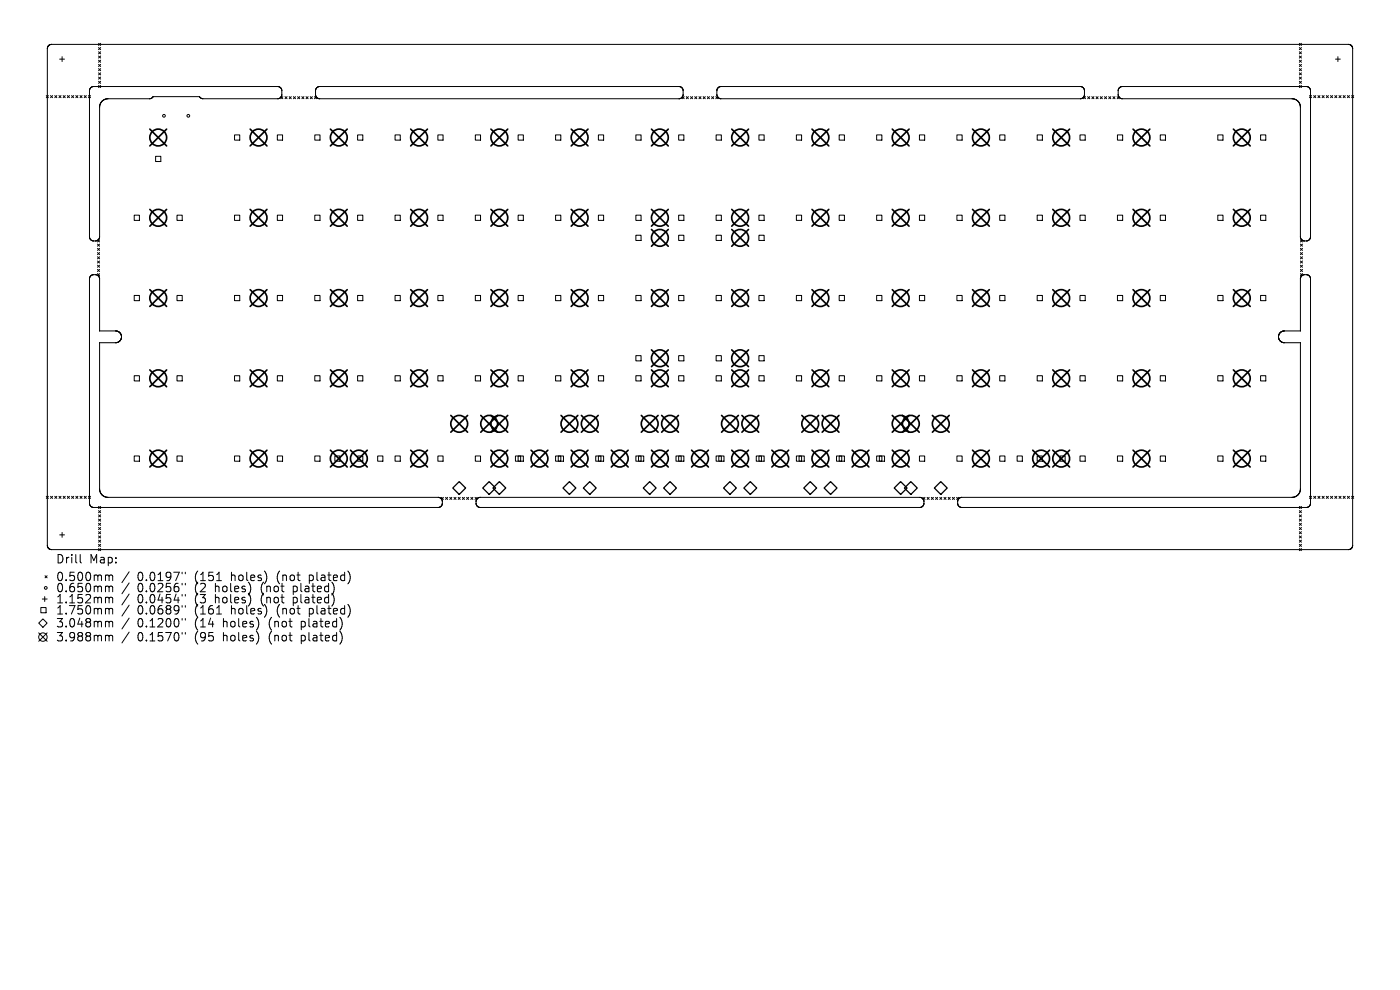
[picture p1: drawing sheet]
<svg xmlns="http://www.w3.org/2000/svg" width="297mm" height="210mm" viewBox="0 0 297 210" stroke-linecap="round" stroke-linejoin="round" font-family="sans-serif">
<defs><g id="words">
<g font-size="2.5">
<text x="11.8" y="119.8">Drill</text>
<text x="18.9" y="119.8">Map:</text>
<text x="11.8" y="123.5">0.500mm</text>
<text x="11.8" y="125.9">0.650mm</text>
<text x="29.2" y="123.5">0.0197&quot;</text>
<text x="29.2" y="125.9">0.0256&quot;</text>
<text x="41.4" y="123.5">(151</text>
<text x="41.4" y="125.9">(2</text>
<text x="45.9" y="125.9">holes)</text>
<text x="49.3" y="123.5">holes)</text>
<text x="55.8" y="125.9">(not</text>
<text x="59.2" y="123.5">(not</text>
<text x="62.7" y="125.9">plated)</text>
<text x="66.2" y="123.5">plated)</text>
<text x="11.8" y="128.2">1.152mm</text>
<text x="11.8" y="130.6">1.750mm</text>
<text x="29.2" y="128.2">0.0454&quot;</text>
<text x="29.2" y="130.6">0.0689&quot;</text>
<text x="41.4" y="128.2">(3</text>
<text x="41.4" y="130.6">(161</text>
<text x="45.9" y="128.2">holes)</text>
<text x="49.3" y="130.6">holes)</text>
<text x="55.8" y="128.2">(not</text>
<text x="59.2" y="130.6">(not</text>
<text x="62.7" y="128.2">plated)</text>
<text x="66.2" y="130.6">plated)</text>
<text x="11.8" y="133.3">3.048mm</text>
<text x="11.8" y="136.3">3.988mm</text>
<text x="29.2" y="133.3">0.1200&quot;</text>
<text x="29.2" y="136.3">0.1570&quot;</text>
<text x="41.4" y="133.3">(14</text>
<text x="41.4" y="136.3">(95</text>
<text x="47.6" y="133.3">holes)</text>
<text x="47.6" y="136.3">holes)</text>
<text x="57.5" y="133.3">(not</text>
<text x="57.5" y="136.3">(not</text>
<text x="64.4" y="133.3">plated)</text>
<text x="64.4" y="136.3">plated)</text>
</g>
</g></defs>
<g fill="none" stroke="#000" stroke-width=".21">
<path d="M10 10.2v105.6M10 10.2h.1M10.1 10.1l-.1 .1M10.1 10.1h.1M10.1 10v.1M10.1 10h.1M10.2 9.9l-.1 .1M10.2 9.9h.1M10.2 9.8v.1M10.2 9.8h.1M10.2 9.7v.1M10.3 9.7h.1"/>
<path d="M10.4 9.6l-.1 .1M10.4 9.6h.1M10.5 9.6h-.1M10.5 9.5v.1M10.5 9.5h.1M10.6 9.5h-.1M10.6 9.5h.1M10.7 9.5h-.1M10.7 9.5h.1M10.8 9.4l-.1 .1M10.8 9.4h.1M10.9 9.4h-.1"/>
<path d="M10.9 9.4h.1M10.9 9.4h275.2M12.7 12.5h1M13.2 12v1.1M19 19.1v31.2M19 19.1h.1M19.2 18.7l-.2 .4M19.2 18.6v.1M19.3 18.5l-.1 .1M19.4 18.5h-.1M20.9 9.2l.5 .4M20.9 10.1l.5 .4"/>
<path d="M20.9 11l.5 .4M20.9 11.9l.5 .4M20.9 12.8l.5 .4M20.9 13.7l.5 .4M20.9 14.6l.5 .4M20.9 15.4l.5 .5M20.9 16.3l.5 .5M20.9 17.2l.5 .5M20.9 18.1l.5 .5M21.4 9.2l-.5 .4M21.4 10.1l-.5 .4M21.4 11l-.5 .4"/>
<path d="M21.4 11.9l-.5 .4M21.4 12.8l-.5 .4M21.4 13.7l-.5 .4M21.4 14.6l-.5 .4M21.4 15.4l-.5 .5M21.4 16.3l-.5 .5M21.4 18.1l-.5 .5M21.4 17.2l-.5 .5M59.1 18.4h-39.2l-.5 .1M59.1 18.4h.1M59.2 18.4h.1M59.3 18.4v.1"/>
<path d="M59.3 18.5h.1M59.4 18.5h.1M59.4 18.5l.2 .1M59.6 18.6v.1M59.6 18.7l.1 .2M59.7 18.9h.1M59.7 18.9l.1 .2M59.8 19.1h.1M59.8 19.1v1.1M66.9 19.1v1.1M67 19.1h-.1M67.1 18.8l-.1 .3"/>
<path d="M67.1 18.8h.1M67.1 18.7v.1M67.2 18.6l-.1 .1M67.2 18.6h.1M67.3 18.6h-.1M67.5 18.4l-.2 .2M67.5 18.4h.1M67.7 18.4h-.2M67.7 18.4h.1M144.1 18.4h.1M144.1 18.4h-76.4M144.1 18.4h.2"/>
<path d="M144.3 18.4h.1M144.3 18.4l.2 .1M144.5 18.5h.1M144.5 18.5l.3 .3M144.8 18.8h.1M144.8 18.8v.1M144.8 18.9h.1M144.9 18.9v.2M144.9 19.1h.1M144.9 19.1v1.1M152.1 19.1v1.1M152.1 19.1h.1"/>
<path d="M152.1 18.9v.2M152.2 18.9h-.1M152.2 18.8v.1M152.2 18.8h.1M152.5 18.5l-.3 .3M152.5 18.5h.1M152.7 18.4l-.2 .1M152.7 18.4h.1M152.9 18.4h-.2M152.9 18.4h76.4M152.9 18.4h.1M229.3 18.4h.1"/>
<path d="M229.3 18.4h.2M229.5 18.4h.1M229.5 18.4l.2 .2M229.7 18.6h.1M229.8 18.6h.1M229.8 18.6l.1 .1M229.9 18.7v.1M229.9 18.8h.1M229.9 18.8l.1 .3M230 19.1h.1M230.1 19.1v1.1M237.2 19.1v1.1"/>
<path d="M237.2 19.1h.1M237.3 18.9l-.1 .2M237.3 18.9h.1M237.4 18.7l-.1 .2M237.4 18.6v.1M237.6 18.5l-.2 .1M237.6 18.5h.1M237.7 18.5h-.1M237.7 18.4v.1M237.8 18.4h-.1M237.9 18.4h39.2l.5 .1M237.9 18.4h-.1"/>
<path d="M275.7 9.2l.4 .4M275.7 10.1l.4 .4M275.7 11l.4 .4M275.7 11.9l.4 .4M275.7 12.8l.4 .4M275.7 13.7l.4 .4M275.7 14.6l.4 .4M275.7 15.4l.4 .5M275.7 16.3l.4 .5M275.7 17.2l.4 .5M275.7 18.1l.4 .5M276.1 9.2l-.4 .4"/>
<path d="M276.1 10.1l-.4 .4M276.1 11l-.4 .4M276.1 11.9l-.4 .4M276.1 12.8l-.4 .4M276.1 13.7l-.4 .4M276.1 14.6l-.4 .4M276.1 15.4l-.4 .5M276.1 16.3l-.4 .5M276.1 17.2l-.4 .5M276.1 18.1l-.4 .5M277.6 18.5h.1M277.7 18.5l.1 .1"/>
<path d="M277.8 18.6v.1M277.8 18.7l.2 .4M278 19.1h.1M278 19.1v31.2M283.3 12.5h1M283.8 12v1.1M286.1 9.4h.1M286.2 9.4h.1M286.2 9.4l.1 .1M286.3 9.5h.1M286.4 9.5h.1M286.5 9.5h.1"/>
<path d="M286.5 9.5l.1 .1M286.6 9.6h.1M286.6 9.6l.1 .1M286.7 9.7h.1M286.8 9.7v.1M286.8 9.8h.1M286.8 9.8v.1M286.8 9.9h.1M286.9 9.9v.1M286.9 10h.1M286.9 10v.1M286.9 10.1h.1"/>
<path d="M286.9 10.1l.1 .1M287 10.2h.1M287 10.2v105.6M9.8 20.3l.5 .4M10.3 20.3l-.5 .4M10.7 20.3l.5 .4M11.2 20.3l-.5 .4M11.6 20.3l.5 .4M12.1 20.3l-.5 .4M12.5 20.3l.4 .4M12.9 20.3l-.4 .4M13.4 20.3l.4 .4"/>
<path d="M13.8 20.3l-.4 .4M14.3 20.3l.4 .4M14.7 20.3l-.4 .4M15.2 20.3l.4 .4M15.6 20.3l-.4 .4M16.1 20.3l.4 .4M16.5 20.3l-.4 .4M17 20.3l.4 .4M17.4 20.3l-.4 .4M17.9 20.3l.4 .4M18.3 20.3l-.4 .4M18.8 20.3l.4 .4"/>
<path d="M19.2 20.3l-.4 .4M21.1 22.7v27.6M21.1 22.7h.1M21.1 22.6v.1M21.1 22.6h.1M21.1 22.5v.1M21.2 22.4l-.1 .1M21.2 22.4h.1M21.3 22l-.1 .4M21.3 21.9v.1M21.3 21.9h.1M21.4 21.9h-.1"/>
<path d="M21.7 21.4l-.3 .5M21.7 21.4h.1M21.8 21.4h-.1M21.9 21.3l-.1 .1M21.9 21.3h.1M22 21.2l-.1 .1M22 21.2h.1M22.1 21.2h-.1M22.1 21.1v.1M22.1 21.1h.1M22.2 21.1h-.1M22.2 21.1h.1"/>
<path d="M22.6 21l-.4 .1M22.7 21h-.1M31.8 20.9l-9.1 .1M31.8 20.9h.1M32 20.9h-.2M32.1 20.9h-.1M32.2 20.8l-.1 .1M32.2 20.8h.1M32.4 20.6l-.2 .2M32.4 20.6h.1M32.5 20.5l-.1 .1M32.5 20.5h.1"/>
<path d="M33 33.2h1.1v1.1h-1.1zM42.3 20.5h-9.8M42.3 20.5h.1M42.3 20.5l.2 .2M42.5 20.7v.1M42.5 20.8l.3 .1M42.8 20.9h.1M42.8 20.9h.2M43 20.9h.1M49.8 28.6h1.1v1.1h-1.1zM58.8 28.6h1.1v1.1h-1.1zM59.1 20.9h-16"/>
<path d="M59.2 20.9h-.1M59.3 20.9h-.1M59.3 20.8v.1M59.4 20.8h-.1M59.4 20.8h.1M59.6 20.7l-.2 .1M59.6 20.5l.4 .4M59.6 20.6v.1M59.7 20.4l-.1 .2M59.7 20.4h.1M59.8 20.2l-.1 .2M59.8 20.2h.1"/>
<path d="M60 20.5l-.4 .4M60.5 20.5l.4 .4M60.9 20.5l-.4 .4M61.4 20.5l.4 .4M61.8 20.5l-.4 .4M62.2 20.5l.5 .4M62.7 20.5l-.5 .4M63.1 20.5l.5 .4M63.6 20.5l-.5 .4M64 20.5l.5 .4M64.5 20.5l-.5 .4M64.9 20.5l.5 .4"/>
<path d="M65.4 20.5l-.5 .4M65.8 20.5l.5 .4M66.3 20.5l-.5 .4M66.7 20.5l.5 .4M66.8 28.6h1.1v1.1h-1.1zM66.9 20.2h.1M67 20.2l.1 .3M67.1 20.5h.1M67.1 20.5v.1M67.1 20.6l.1 .1M67.2 20.5l-.5 .4M67.2 20.7h.1"/>
<path d="M67.3 20.7l.2 .2M67.5 20.9h.1M67.5 20.9h.2M67.7 20.9h.1M67.7 20.9h76.4M75.9 28.6h1.1v1.1h-1.1zM83.8 28.6h1.1v1.1h-1.1zM92.9 28.6h1.1v1.1h-1.1zM100.8 28.6h1.1v1.1h-1.1zM109.9 28.6h1.1v1.1h-1.1zM117.9 28.6h1.1v1.1h-1.1zM126.9 28.6h1.2v1.1h-1.2z"/>
<path d="M134.9 28.6h1.1v1.1h-1.1zM144 28.6h1.1v1.1h-1.1zM144.1 20.9h.1M144.3 20.9h-.2M144.3 20.9h.1M144.5 20.8l-.2 .1M144.5 20.8h.1M144.7 20.5l.4 .4M144.8 20.5l-.3 .3M144.8 20.5h.1M144.8 20.4v.1M144.9 20.4h-.1"/>
<path d="M144.9 20.2v.2M144.9 20.2h.1M145.1 20.5l-.4 .4M145.6 20.5l.4 .4M146 20.5l-.4 .4M146.5 20.5l.4 .4M146.9 20.5l-.4 .4M147.4 20.5l.4 .4M147.8 20.5l-.4 .4M148.3 20.5l.4 .4M148.7 20.5l-.4 .4M149.2 20.5l.4 .4"/>
<path d="M149.6 20.5l-.4 .4M150.1 20.5l.4 .4M150.5 20.5l-.4 .4M151 20.5l.4 .4M151.4 20.5l-.4 .4M151.9 20.5l.4 .4M151.9 28.6h1.1v1.1h-1.1zM152.1 20.2h.1M152.1 20.2v.2M152.1 20.4h.1M152.2 20.4v.1M152.2 20.5h.1"/>
<path d="M152.2 20.5l.3 .3M152.3 20.5l-.4 .4M152.5 20.8h.1M152.5 20.8l.2 .1M152.7 20.9h.1M152.7 20.9h.2M152.9 20.9h.1M161 28.6h1.1v1.1h-1.1zM168.9 28.6h1.2v1.1h-1.2zM178 28.6h1.1v1.1h-1.1zM186 28.6h1.1v1.1h-1.1zM195.1 28.6h1.1v1.1h-1.1z"/>
<path d="M203 28.6h1.1v1.1h-1.1zM212.1 28.6h1.1v1.1h-1.1zM220 28.6h1.1v1.1h-1.1zM229.1 28.6h1.1v1.1h-1.1zM229.3 20.9h-76.4M229.3 20.9h.1M229.5 20.9h-.2M229.5 20.9h.1M229.7 20.7l-.2 .2M229.8 20.7h-.1M229.8 20.7h.1M229.8 20.5l.5 .4"/>
<path d="M229.9 20.6l-.1 .1M229.9 20.5v.1M229.9 20.5h.1M230 20.2l-.1 .3M230.1 20.2h-.1M230.3 20.5l-.5 .4M230.7 20.5l.5 .4M231.2 20.5l-.5 .4M231.6 20.5l.5 .4M232.1 20.5l-.5 .4M232.5 20.5l.5 .4M233 20.5l-.5 .4"/>
<path d="M233.4 20.5l.5 .4M233.9 20.5l-.5 .4M234.3 20.5l.5 .4M234.8 20.5l-.5 .4M235.2 20.5l.5 .4M235.7 20.5l-.5 .4M236.1 20.5l.4 .4M236.5 20.5l-.4 .4M237 20.5l.4 .4M237.1 28.6h1.1v1.1h-1.1zM237.2 20.2h.1M237.2 20.2l.1 .2"/>
<path d="M237.3 20.4h.1M237.3 20.4l.1 .2M237.4 20.6v.1M237.4 20.5l-.4 .4M237.4 20.7l.2 .1M237.6 20.8h.1M237.7 20.8v.1M237.7 20.9h.1M237.8 20.9h.1M237.9 20.9l36.4 .1M246.1 28.6h1.1v1.1h-1.1zM258.3 28.6h1.2v1.1h-1.2z"/>
<path d="M267.4 28.6h1.1v1.1h-1.1zM274.3 21h.1M274.4 21l.4 .1M274.8 21.1h.1M274.9 21.1h.1M274.9 21.1v.1M274.9 21.2h.1M275 21.2h.1M275 21.2l.1 .1M275.1 21.3h.1M275.1 21.3l.1 .1M275.2 21.4h.1"/>
<path d="M275.3 21.4h.1M275.3 21.4l.3 .5M275.6 21.9h.1M275.7 21.9h.1M275.7 21.9v.1M275.7 22l.2 .5M275.9 22.5v.1M275.9 22.6h.1M275.9 22.6v.1M275.9 22.7v27.6M277.8 20.3l.4 .4M278.2 20.3l-.4 .4"/>
<path d="M278.7 20.3l.4 .4M279.1 20.3l-.4 .4M279.6 20.3l.4 .4M280 20.3l-.4 .4M280.5 20.3l.4 .4M280.9 20.3l-.4 .4M281.4 20.3l.4 .4M281.8 20.3l-.4 .4M282.3 20.3l.4 .4M282.7 20.3l-.4 .4M283.2 20.3l.4 .4M283.6 20.3l-.4 .4"/>
<path d="M284.1 20.3l.4 .4M284.5 20.3l-.4 .4M284.9 20.3l.5 .4M285.4 20.3l-.5 .4M285.8 20.3l.5 .4M286.3 20.3l-.5 .4M286.7 20.3l.5 .4M287.2 20.3l-.5 .4M19 59.2v47.6M19 59.1v.1M19 50.3v.1M19 50.4v.1"/>
<path d="M19 50.5l.1 .1M19.1 50.6l.1 .2M19.1 58.7l-.1 .4M19.1 58.7h.1M19.2 50.8h.1M19.2 50.8v.1M19.2 50.9h.1M19.3 50.9l.2 .1M19.5 58.4l-.4 .3M19.5 51h.1M19.5 51l.2 .1M19.5 58.3v.1"/>
<path d="M19.7 51.1h.1M19.7 58.3h-.2M19.7 58.3h.1M19.7 51.1h.5M20.2 58.3h.1M20.2 58.3h-.5M20.3 51.1h-.1M20.3 58.3h.2M20.5 51.1h-.2M20.5 58.3h.1M20.5 58.3l.3 .1M20.5 51.1h.1"/>
<path d="M20.6 51l-.1 .1M20.7 51h-.1M20.7 50.9l.4 .4M20.7 51.8l.4 .4M20.7 52.7l.4 .4M20.7 53.6l.4 .4M20.7 54.5l.4 .4M20.7 55.4l.4 .4M20.7 56.3l.4 .4M20.7 57.1l.4 .5M20.7 58l.4 .5M20.8 58.4v.1"/>
<path d="M20.8 50.9l-.1 .1M20.8 58.5l.1 .1M20.8 50.9h.1M20.9 50.9h-.1M20.9 58.6h.1M21 58.6v.1M21 50.7l-.1 .2M21 50.7h.1M21 58.7h.1M21 58.7l.1 .2M21.1 50.6l-.1 .1M21.1 50.5v.1"/>
<path d="M21.1 58.9h.1M21.1 58.9v.2M21.1 50.4v.1M21.1 50.3v.1M21.1 59.1v.1M21.1 59.2v11h3.4M21.1 50.9l-.4 .4M21.1 51.8l-.4 .4M21.1 52.7l-.4 .4M21.1 53.6l-.4 .4M21.1 54.5l-.4 .4M21.1 55.4l-.4 .4"/>
<path d="M21.1 56.3l-.4 .4M21.1 57.1l-.4 .5M21.1 58l-.4 .5M28.5 45.6h1.1v1.2h-1.1zM37.6 45.6h1.1v1.2h-1.1zM49.8 45.6h1.1v1.2h-1.1zM58.8 45.6h1.1v1.2h-1.1zM66.8 45.6h1.1v1.2h-1.1zM75.9 45.6h1.1v1.2h-1.1zM83.8 45.6h1.1v1.2h-1.1zM92.9 45.6h1.1v1.2h-1.1zM100.8 45.6h1.1v1.2h-1.1z"/>
<path d="M109.9 45.6h1.1v1.2h-1.1zM117.9 45.6h1.1v1.2h-1.1zM126.9 45.6h1.2v1.2h-1.2zM134.9 45.6h1.1v1.2h-1.1zM134.9 49.9h1.1v1.1h-1.1zM144 45.6h1.1v1.2h-1.1zM144 49.9h1.1v1.1h-1.1zM151.9 45.6h1.1v1.2h-1.1zM151.9 49.9h1.1v1.1h-1.1zM161 45.6h1.1v1.2h-1.1zM161 49.9h1.1v1.1h-1.1zM168.9 45.6h1.2v1.2h-1.2z"/>
<path d="M178 45.6h1.1v1.2h-1.1zM186 45.6h1.1v1.2h-1.1zM195.1 45.6h1.1v1.2h-1.1zM203 45.6h1.1v1.2h-1.1zM212.1 45.6h1.1v1.2h-1.1zM220 45.6h1.1v1.2h-1.1zM229.1 45.6h1.1v1.2h-1.1zM237.1 45.6h1.1v1.2h-1.1zM246.1 45.6h1.1v1.2h-1.1zM258.3 45.6h1.2v1.2h-1.2zM267.4 45.6h1.1v1.2h-1.1zM275.9 50.9l.4 .4"/>
<path d="M275.9 51.8l.4 .4M275.9 52.7l.4 .4M275.9 53.6l.4 .4M275.9 54.5l.4 .4M275.9 55.4l.4 .4M275.9 56.3l.4 .4M275.9 57.1l.4 .5M275.9 58l.4 .5M275.9 50.3v.1M275.9 50.4v.1M275.9 58.9v11.3h-3.4M275.9 58.9h.1"/>
<path d="M275.9 50.5v.1M275.9 50.6l.1 .1M276 58.7l-.1 .2M276 58.7h.1M276 50.7h.1M276 50.7l.1 .2M276 58.6v.1M276.1 58.6h-.1M276.1 50.9h.1M276.2 50.9h.1M276.2 58.5l-.1 .1M276.2 50.9l.1 .1"/>
<path d="M276.2 58.4v.1M276.3 50.9l-.4 .4M276.3 51.8l-.4 .4M276.3 52.7l-.4 .4M276.3 53.6l-.4 .4M276.3 54.5l-.4 .4M276.3 55.4l-.4 .4M276.3 56.3l-.4 .4M276.3 57.1l-.4 .5M276.3 58l-.4 .5M276.3 51h.1M276.4 51l.1 .1"/>
<path d="M276.5 58.3l-.3 .1M276.5 51.1h.1M276.6 51.1h.1M276.6 58.3h-.1M276.7 58.3h-.1M276.7 51.1h.1M276.8 58.3h.5M276.8 58.3h-.1M277.3 51.1h-.5M277.3 58.3h.1M277.3 51.1h.1M277.3 58.3h.2"/>
<path d="M277.5 51l-.2 .1M277.5 58.3v.1M277.5 58.4l.4 .3M277.5 51h.1M277.7 50.9l-.2 .1M277.8 50.9h-.1M277.8 50.8v.1M277.8 50.8h.1M277.9 58.7h.1M277.9 58.7l.1 48.1M278 50.6l-.2 .2M278 50.5v.1"/>
<path d="M278 50.4v.1M278 50.3v.1M21.1 72.7v31.2M21.1 72.7h.1M24.5 70.2h.1M24.5 72.7h-3.4M24.6 70.2h.1M24.6 72.7h-.1M24.6 72.7h.1M24.7 70.2h.1M24.8 72.7h-.2M24.8 70.2h.1"/>
<path d="M24.8 72.7h.1M24.8 70.2l.1 .1M24.9 72.7h-.1M24.9 72.7h.1M24.9 70.3h.1M25 72.6l-.1 .1M25 70.3h.1M25 72.6h.1M25.1 72.6h-.1M25.1 70.3h.1M25.1 72.6h.1M25.1 70.3v.1"/>
<path d="M25.1 70.4h.1M25.1 72.5v.1M25.2 70.4h.1M25.2 72.5h-.1M25.2 72.5h.1M25.3 72.5h-.1M25.3 70.4v.1M25.3 70.5h.1M25.3 72.4v.1M25.3 72.4h.1M25.4 72.4h-.1M25.4 70.5v.1"/>
<path d="M25.4 72.4h.1M25.4 70.6h.1M25.4 72.3v.1M25.4 72.3h.1M25.4 70.6l.1 .1M25.5 72.2l-.1 .1M25.5 72.2h.1M25.5 70.7h.1M25.6 70.7v.1M25.6 72.1l-.1 .1M25.6 70.8h.1M25.6 72.1h.1"/>
<path d="M25.6 70.8v.1M25.6 70.9h.1M25.7 70.9v.1M25.7 71.9l-.1 .2M25.7 71h.1M25.7 71.9h.1M25.7 71v.1M25.7 71.1h.1M25.7 71.8v.1M25.7 71.1l.1 .1M25.7 71.8h.1M25.7 71.7v.1"/>
<path d="M25.7 71.7h.1M25.8 71.7h-.1M25.8 71.2v.1M25.8 71.6v.1M25.8 71.3h.1M25.8 71.6h.1M25.8 71.3v.1M25.8 71.5v.1M25.8 71.4h.1M25.8 71.4v.1M25.8 71.5h.1M28.5 62.7h1.1v1.1h-1.1z"/>
<path d="M28.5 79.7h1.1v1.1h-1.1zM37.6 62.7h1.1v1.1h-1.1zM37.6 79.7h1.1v1.1h-1.1zM49.8 62.7h1.1v1.1h-1.1zM49.8 79.7h1.1v1.1h-1.1zM58.8 62.7h1.1v1.1h-1.1zM58.8 79.7h1.1v1.1h-1.1zM66.8 62.7h1.1v1.1h-1.1zM66.8 79.7h1.1v1.1h-1.1zM75.9 62.7h1.1v1.1h-1.1zM75.9 79.7h1.1v1.1h-1.1zM83.8 62.7h1.1v1.1h-1.1z"/>
<path d="M83.8 79.7h1.1v1.1h-1.1zM92.9 62.7h1.1v1.1h-1.1zM92.9 79.7h1.1v1.1h-1.1zM100.8 62.7h1.1v1.1h-1.1zM100.8 79.7h1.1v1.1h-1.1zM109.9 62.7h1.1v1.1h-1.1zM109.9 79.7h1.1v1.1h-1.1zM117.9 62.7h1.1v1.1h-1.1zM117.9 79.7h1.1v1.1h-1.1zM126.9 62.7h1.2v1.1h-1.2zM126.9 79.7h1.2v1.1h-1.2zM134.9 62.7h1.1v1.1h-1.1z"/>
<path d="M134.9 75.4h1.1v1.1h-1.1zM134.9 79.7h1.1v1.1h-1.1zM144 62.7h1.1v1.1h-1.1zM144 75.4h1.1v1.1h-1.1zM144 79.7h1.1v1.1h-1.1zM151.9 62.7h1.1v1.1h-1.1zM151.9 75.4h1.1v1.1h-1.1zM151.9 79.7h1.1v1.1h-1.1zM161 62.7h1.1v1.1h-1.1zM161 75.4h1.1v1.1h-1.1zM161 79.7h1.1v1.1h-1.1zM168.9 62.7h1.2v1.1h-1.2z"/>
<path d="M168.9 79.7h1.2v1.1h-1.2zM178 62.7h1.1v1.1h-1.1zM178 79.7h1.1v1.1h-1.1zM186 62.7h1.1v1.1h-1.1zM186 79.7h1.1v1.1h-1.1zM195.1 62.7h1.1v1.1h-1.1zM195.1 79.7h1.1v1.1h-1.1zM203 62.7h1.1v1.1h-1.1zM203 79.7h1.1v1.1h-1.1zM212.1 62.7h1.1v1.1h-1.1zM212.1 79.7h1.1v1.1h-1.1zM220 62.7h1.1v1.1h-1.1z"/>
<path d="M220 79.7h1.1v1.1h-1.1zM229.1 62.7h1.1v1.1h-1.1zM229.1 79.7h1.1v1.1h-1.1zM237.1 62.7h1.1v1.1h-1.1zM237.1 79.7h1.1v1.1h-1.1zM246.1 62.7h1.1v1.1h-1.1zM246.1 79.7h1.1v1.1h-1.1zM258.3 62.7h1.2v1.1h-1.2zM258.3 79.7h1.2v1.1h-1.2zM267.4 62.7h1.1v1.1h-1.1zM267.4 79.7h1.1v1.1h-1.1zM271.2 71.4l.1 .4"/>
<path d="M271.2 71.3v.1M271.3 71.2l-.1 .2M271.3 71.2h.1M271.3 71.1v.1M271.3 71.1h.1M271.3 71.8v.1M271.3 71.9h.1M271.3 71.9v.1M271.3 70.9v.2M271.3 72h.1M271.3 70.9h.1M271.4 72h.1"/>
<path d="M271.4 70.9h-.1M271.4 72v.1M271.4 70.9h.1M271.4 70.8v.1M271.4 72.1h.1M271.4 70.8h.1M271.4 72.1l.1 .1M271.5 70.7l-.1 .1M271.5 72.2h.1M271.5 72.2v.1M271.5 70.7h.1M271.5 72.3h.1"/>
<path d="M271.5 70.6v.1M271.6 70.6h-.1M271.6 72.3v.1M271.6 72.4h.1M271.6 70.5v.1M271.6 70.5h.1M271.7 70.5h-.1M271.7 72.4v.1M271.7 70.5h.1M271.7 72.5h.1M271.7 70.4v.1M271.8 70.4h-.1"/>
<path d="M271.8 70.4h.1M271.8 72.5h.1M271.9 72.5v.1M271.9 72.6h.1M271.9 70.3l-.1 .1M272 70.3h-.1M272 72.6h.1M272 70.3h.1M272.1 70.3h-.1M272.1 70.3h.1M272.1 72.6v.1M272.1 72.7h.1"/>
<path d="M272.2 72.7h.1M272.2 70.2l-.1 .1M272.2 72.7h.2M272.2 70.2h.1M272.3 70.2h-.1M272.3 70.2h.1M272.4 70.2h-.1M272.4 72.7h.1M272.4 70.2h.1M272.5 72.7h3.4v31.2M272.5 70.2h-.1M28.5 96.7h1.1v1.1h-1.1z"/>
<path d="M37.6 96.7h1.1v1.1h-1.1zM49.8 96.7h1.1v1.1h-1.1zM58.8 96.7h1.1v1.1h-1.1zM66.8 96.7h1.1v1.1h-1.1zM71 96.7h1.1v1.1h-1.1zM75.9 96.7h1.1v1.1h-1.1zM80.1 96.7h1.1v1.1h-1.1zM83.8 96.7h1.1v1.1h-1.1zM92.9 96.7h1.1v1.1h-1.1zM100.8 96.7h1.1v1.1h-1.1zM109.4 96.7h1.1v1.1h-1.1zM109.9 96.7h1.1v1.1h-1.1z"/>
<path d="M117.9 96.7h1.1v1.1h-1.1zM118.4 96.7h1.1v1.1h-1.1zM126.4 96.7h1.1v1.1h-1.1zM126.9 96.7h1.2v1.1h-1.2zM134.9 96.7h1.1v1.1h-1.1zM135.5 96.7h1.1v1.1h-1.1zM143.4 96.7h1.1v1.1h-1.1zM144 96.7h1.1v1.1h-1.1zM151.9 96.7h1.1v1.1h-1.1zM152.5 96.7h1.1v1.1h-1.1zM160.4 96.7h1.1v1.1h-1.1zM161 96.7h1.1v1.1h-1.1z"/>
<path d="M168.9 96.7h1.2v1.1h-1.2zM169.5 96.7h1.1v1.1h-1.1zM177.5 96.7h1.1v1.1h-1.1zM178 96.7h1.1v1.1h-1.1zM186 96.7h1.1v1.1h-1.1zM186.5 96.7h1.2v1.1h-1.2zM195.1 96.7h1.1v1.1h-1.1zM203 96.7h1.1v1.1h-1.1zM212.1 96.7h1.1v1.1h-1.1zM215.8 96.7h1.1v1.1h-1.1zM220 96.7h1.1v1.1h-1.1zM224.9 96.7h1.1v1.1h-1.1z"/>
<path d="M229.1 96.7h1.1v1.1h-1.1zM237.1 96.7h1.1v1.1h-1.1zM246.1 96.7h1.1v1.1h-1.1zM258.3 96.7h1.2v1.1h-1.2zM267.4 96.7h1.1v1.1h-1.1zM9.8 105.3l.5 .4M10 115.8h.1M10 115.8l.1 .1M10.1 115.9h.1M10.1 115.9v.1M10.1 116h.1M10.1 116v.1"/>
<path d="M10.1 116.1h.1M10.2 116.1v.1M10.2 116.2h.1M10.2 116.2v.1M10.2 116.3h.1M10.3 116.3h.1M10.3 105.3l-.5 .4M10.3 116.3l.1 .1M10.4 116.4h.1M10.4 116.4l.1 .1M10.5 116.5h.1M10.6 116.5h.1"/>
<path d="M10.6 116.5l.2 .1M10.7 105.3l.5 .4M10.8 116.6h.1M10.9 116.6h.1M10.9 116.6h275.2M11.2 105.3l-.5 .4M11.6 105.3l.5 .4M12.1 105.3l-.5 .4M12.5 105.3l.4 .4M12.7 113.5h1M12.9 105.3l-.4 .4M13.2 112.9v1.1"/>
<path d="M13.4 105.3l.4 .4M13.8 105.3l-.4 .4M14.3 105.3l.4 .4M14.7 105.3l-.4 .4M15.2 105.3l.4 .4M15.6 105.3l-.4 .4M16.1 105.3l.4 .4M16.5 105.3l-.4 .4M17 105.3l.4 .4M17 117.6v1.6l.3 .2M17.4 105.3l-.4 .4M17.9 105.3l.4 .4"/>
<path d="M18.3 105.3l-.4 .4M18.8 105.3l.4 .4M19 106.8v.1M19 106.9v.2M19 107.1h.1M19.1 107.1l.1 .2M19.2 107.3v.1M19.2 105.3l-.4 .4M19.2 107.4h.1M19.3 107.4l.2 .2M19.5 107.6h.1M19.5 107.6h.2"/>
<path d="M19.7 107.6h.1M19.7 107.6h73.2M20.9 116.4l.5 .4M20.9 115.5l.5 .4M20.9 114.6l.5 .4M20.9 113.7l.5 .4M20.9 110.1l.5 .5M20.9 109.2l.5 .5M20.9 108.3l.5 .5M20.9 107.4l.5 .5M20.9 111l.5 .4M20.9 111.9l.5 .4"/>
<path d="M20.9 112.8l.5 .4M21.1 103.9h.1M21.1 103.9l.2 .5M21.3 104.4h.1M21.3 104.4v.2M21.3 104.6h.1M21.4 107.4l-.5 .5M21.4 108.3l-.5 .5M21.4 109.2l-.5 .5M21.4 110.1l-.5 .5M21.4 111l-.5 .4M21.4 111.9l-.5 .4"/>
<path d="M21.4 112.8l-.5 .4M21.4 113.7l-.5 .4M21.4 114.6l-.5 .4M21.4 115.5l-.5 .4M21.4 116.4l-.5 .4M21.4 104.6l.2 .3M21.6 104.9v.1M21.6 105h.1M21.7 105h.1M21.7 105v.1M21.7 105.1h.1M21.8 105.1l.1 .1"/>
<path d="M21.9 105.2h.1M22 105.2h.1M22 105.2v.1M22 105.3h.1M22.1 105.3h.1M22.1 105.3l.3 .1M22.4 105.4h.1M22.4 105.4l.2 .1M22.6 105.5h.1M22.7 105.5h.2M22.9 105.5h.1M22.9 105.5h70"/>
<path d="M92.9 105.5h.1M93 105.5h.2M93 107.6h-.1M93.2 107.6h-.2M93.2 105.5h.1M93.2 105.5l.3 .2M93.2 107.6h.1M93.5 107.5l-.3 .1M93.5 105.7h.1M93.5 107.4v.1M93.5 105.7l.1 .1M93.5 107.4h.1"/>
<path d="M93.6 105.8l.1 .1M93.6 107.4h-.1M93.6 105.5l.5 .5M93.7 107.3l-.1 .1M93.7 105.9h.1M93.7 105.9l.1 .2M93.7 107.2v.1M93.8 107.1l-.1 .1M93.8 106.1h.1M93.8 106.1v.2M93.8 107.1h.1M93.8 106.9v.2"/>
<path d="M93.8 106.3h.1M93.8 106.3v.5M93.8 106.8v.1M94.1 105.5l-.5 .5M94.5 105.5l.5 .5M95 105.5l-.5 .5M95.4 105.5l.5 .5M95.9 105.5l-.5 .5M96.3 105.5l.4 .5M96.7 105.5l-.4 .5M97.2 105.5l.4 .5M97.6 105.5l-.4 .5"/>
<path d="M98.1 105.5l.4 .5M98.5 105.5l-.4 .5M99 105.5l.4 .5M99.4 105.5l-.4 .5M99.9 105.5l.4 .5M100.3 105.5l-.4 .5M100.8 105.5l.4 .5M101 106.3v.5M101 106.8v.1M101 106.3h.1M101 106.9l.1 .3M101.1 105.9l-.1 .4"/>
<path d="M101.1 107.2v.1M101.1 107.3l.3 .2M101.1 105.9h.1M101.2 105.5l-.4 .5M101.4 105.7l-.3 .2M101.4 107.5h.1M101.4 107.5l.4 .1M101.4 105.6v.1M101.8 107.6h.1M101.8 105.5l-.4 .1M101.8 107.6h93.4M101.8 105.5h93.4"/>
<path d="M101.8 105.5h.1M195.2 105.5h.1M195.2 105.5l.4 .1M195.2 107.6h.1M195.6 107.5l-.4 .1M195.6 105.6v.1M195.6 105.7l.3 .2M195.6 107.5h.1M195.8 105.5l.4 .5M195.9 107.3l-.3 .2M195.9 105.9h.1M195.9 105.9l.1 .4"/>
<path d="M195.9 107.2v.1M196 106.3h.1M196 106.9l-.1 .3M196 106.3v.5M196 106.8v.1M196.2 105.5l-.4 .5M196.7 105.5l.4 .5M197.1 105.5l-.4 .5M197.6 105.5l.4 .5M198 105.5l-.4 .5M198.5 105.5l.4 .5M198.9 105.5l-.4 .5"/>
<path d="M199.4 105.5l.4 .5M199.8 105.5l-.4 .5M200.3 105.5l.4 .5M200.7 105.5l-.4 .5M201.1 105.5l.5 .5M201.6 105.5l-.5 .5M202 105.5l.5 .5M202.5 105.5l-.5 .5M202.9 105.5l.5 .5M203.2 106.3v.5M203.2 106.8v.1M203.2 106.9v.2"/>
<path d="M203.2 106.3h.1M203.2 106.1v.2M203.2 107.1h.1M203.2 107.1l.1 .1M203.2 106.1h.1M203.3 105.9l-.1 .2M203.3 107.2v.1M203.3 107.3l.1 .1M203.3 105.9h.1M203.4 105.5l-.5 .5M203.4 105.8l-.1 .1M203.4 107.4h.1"/>
<path d="M203.5 107.4h.1M203.5 105.7l-.1 .1M203.5 107.4v.1M203.5 105.7h.1M203.5 107.5l.3 .1M203.8 105.5l-.3 .2M203.8 107.6h.1M203.8 107.6h.2M203.8 105.5h.1M204 105.5h-.2M204 107.6h.1M204.1 105.5h-.1"/>
<path d="M274.3 105.5h-70.2M274.4 105.5h-.1M274.6 105.4l-.2 .1M274.6 105.4h.1M274.9 105.3l-.3 .1M274.9 105.3h.1M275 105.3h-.1M275 105.2v.1M275 105.2h.1M275.1 105.2h-.1M275.1 105.2h.1M275.2 105.1l-.1 .1"/>
<path d="M275.3 105.1h-.1M275.3 105v.1M275.3 105h.1M275.4 105h-.1M275.4 104.9v.1M275.6 104.6l-.2 .3M275.7 107.4l.4 .5M275.7 108.3l.4 .5M275.7 109.2l.4 .5M275.7 110.1l.4 .5M275.7 111l.4 .4M275.7 111.9l.4 .4"/>
<path d="M275.7 112.8l.4 .4M275.7 113.7l.4 .4M275.7 114.6l.4 .4M275.7 115.5l.4 .4M275.7 116.4l.4 .4M275.7 104.6h-.1M275.7 104.4v.2M275.7 104.4h.1M275.9 103.9h.1M275.9 103.9l-.2 .5M276.1 107.4l-.4 .5M276.1 108.3l-.4 .5"/>
<path d="M276.1 109.2l-.4 .5M276.1 110.1l-.4 .5M276.1 111l-.4 .4M276.1 111.9l-.4 .4M276.1 112.8l-.4 .4M276.1 113.7l-.4 .4M276.1 114.6l-.4 .4M276.1 115.5l-.4 .4M276.1 116.4l-.4 .4M277.3 107.6h-73.2M277.3 107.6h.1M277.5 107.6h-.2"/>
<path d="M277.5 107.6h.1M277.7 107.4l-.2 .2M277.8 107.4h-.1M277.8 107.4h.1M277.8 105.3l.4 .4M277.8 107.3v.1M278 107.1l-.2 .2M278 107.1h.1M278 106.9v.2M278 106.8v.1M278.2 105.3l-.4 .4M278.7 105.3l.4 .4"/>
<path d="M279.1 105.3l-.4 .4M279.6 105.3l.4 .4M280 105.3l-.4 .4M280.5 105.3l.4 .4M280.9 105.3l-.4 .4M281.4 105.3l.4 .4M281.8 105.3l-.4 .4M282.3 105.3l.4 .4M282.7 105.3l-.4 .4M283.2 105.3l.4 .4M283.6 105.3l-.4 .4M284.1 105.3l.4 .4"/>
<path d="M284.5 105.3l-.4 .4M284.9 105.3l.5 .4M285.4 105.3l-.5 .4M285.8 105.3l.5 .4M286.1 116.6h.1M286.2 116.6h-.1M286.2 116.6h.1M286.3 105.3l-.5 .4M286.4 116.5l-.2 .1M286.4 116.5h.1M286.5 116.5h-.1M286.5 116.5h.1"/>
<path d="M286.6 116.4l-.1 .1M286.6 116.4h.1M286.7 116.3l-.1 .1M286.7 116.3h.1M286.7 105.3l.5 .4M286.8 116.3h.1M286.8 116.2v.1M286.8 116.2h.1M286.9 116.1l-.1 .1M286.9 116.1h.1M286.9 116v.1M286.9 116h.1"/>
<path d="M286.9 115.9v.1M286.9 115.9h.1M287 115.8h.1M287 115.8l-.1 .1M287.2 105.3l-.5 .4M8.2 132.2l.9-.9 .9 .9-.9 .9zM8.2 134.2l1.8 1.8M8.7 128.9h1.1v1.1h-1.1zM9 127.1h1M9.5 126.6v1M9.6 122.1l.4 .5M10 122.1l-.4 .5"/>
<path d="M10 134.2l-1.8 1.8M22.6 122l.5 .1v.1M22.6 124.3l.5 .1v.2M22.6 126.7l.5 .1v.2M22.6 129.1h.5v.2M22.6 131.8l.5 .1v.2M22.6 134.8l.5 .1v.1M23.1 122.2l.3-.2 .4 .1 .1 1.1M23.1 122.2v1M23.1 124.6v.9M23.1 127v.9M23.1 129.3v1"/>
<path d="M23.1 132.1v.9M23.1 135v1M23.1 124.6l.3-.3 .4 .1 .1 1.1M23.1 127l.3-.3 .4 .1 .1 1.1M23.1 129.3l.3-.2h.4l.1 1.2M23.1 132.1l.3-.3 .4 .1 .1 1.1M23.1 135l.3-.2 .4 .1 .1 1.1M27.4 121.3l-1.5 2.3M27.4 123.7l-1.5 2.3M27.4 126l-1.5 2.3M27.4 128.4l-1.5 2.3M27.4 131.1l-1.5 2.3"/>
<path d="M27.4 134.1l-1.5 2.3M38.6 121.4v.3M38.6 123.7v.4M38.6 126.1v.3M38.6 128.5v.3M38.6 131.2v.3M38.6 134.2v.3M39.3 121.4v.3M39.3 123.7v.4M39.3 126.1v.3M39.3 128.5v.3M39.3 131.2v.3"/>
<path d="M39.3 134.2v.3M46 123.2h1M46 130.3h1"/>
<circle cx="34.8" cy="24.6" r=".29"/>
<circle cx="40" cy="24.6" r=".29"/>
<circle cx="9.1" cy="135.1" r=".89"/>
<circle cx="9.7" cy="124.7" r=".29"/>
</g>
<g fill="none" stroke="#000" stroke-width=".27">
<path d="M96.1 103.5l1.3-1.3 1.4 1.3-1.4 1.4zM102.4 103.5l1.4-1.3 1.3 1.3-1.3 1.4zM105.9 102.2l1.4 1.3-1.4 1.4-1.3-1.4zM119.4 103.5l1.4-1.3 1.4 1.3-1.4 1.4zM125.1 102.2l1.4 1.3-1.4 1.4-1.3-1.4zM137.8 102.2l1.4 1.3-1.4 1.4-1.3-1.4zM140.8 103.5l1.3-1.3 1.4 1.3-1.4 1.4zM153.5 103.5l1.4-1.3 1.3 1.3-1.3 1.4zM157.8 103.5l1.4-1.3 1.3 1.3-1.3 1.4zM170.5 103.5l1.4-1.3 1.3 1.3-1.3 1.4zM176.2 102.2l1.4 1.3-1.4 1.4-1.4-1.4zM189.7 103.5l1.4-1.3 1.3 1.3-1.3 1.4z"/>
<path d="M191.9 103.5l1.3-1.3 1.4 1.3-1.4 1.4zM199.6 102.2l1.3 1.3-1.3 1.4-1.4-1.4z"/>
</g>
<g fill="none" stroke="#000" stroke-width=".36">
<path d="M31.8 27.4l3.5 3.6M35.3 27.4l-3.5 3.6M53.1 27.4l3.5 3.6M56.6 27.4l-3.5 3.6M70.1 27.4l3.6 3.6M73.7 27.4l-3.6 3.6M87.1 27.4l3.6 3.6M90.7 27.4l-3.6 3.6M104.1 27.4l3.6 3.6M107.7 27.4l-3.6 3.6M121.2 27.4l3.5 3.6M124.7 27.4l-3.5 3.6"/>
<path d="M138.2 27.4l3.6 3.6M141.8 27.4l-3.6 3.6M155.2 27.4l3.6 3.6M158.8 27.4l-3.6 3.6M172.3 27.4l3.5 3.6M175.8 27.4l-3.5 3.6M189.3 27.4l3.6 3.6M192.9 27.4l-3.6 3.6M206.3 27.4l3.6 3.6M209.9 27.4l-3.6 3.6M223.3 27.4l3.6 3.6M226.9 27.4l-3.6 3.6"/>
<path d="M240.4 27.4l3.5 3.6M243.9 27.4l-3.5 3.6M261.7 27.4l3.5 3.6M265.2 27.4l-3.5 3.6M31.8 44.4l3.5 3.6M35.3 44.4l-3.5 3.6M53.1 44.4l3.5 3.6M56.6 44.4l-3.5 3.6M70.1 44.4l3.6 3.6M73.7 44.4l-3.6 3.6M87.1 44.4l3.6 3.6M90.7 44.4l-3.6 3.6"/>
<path d="M104.1 44.4l3.6 3.6M107.7 44.4l-3.6 3.6M121.2 44.4l3.5 3.6M124.7 44.4l-3.5 3.6M138.2 44.4l3.6 3.6M138.2 48.7l3.6 3.5M141.8 44.4l-3.6 3.6M141.8 48.7l-3.6 3.5M155.2 44.4l3.6 3.6M155.2 48.7l3.6 3.5M158.8 44.4l-3.6 3.6M158.8 48.7l-3.6 3.5"/>
<path d="M172.3 44.4l3.5 3.6M175.8 44.4l-3.5 3.6M189.3 44.4l3.6 3.6M192.9 44.4l-3.6 3.6M206.3 44.4l3.6 3.6M209.9 44.4l-3.6 3.6M223.3 44.4l3.6 3.6M226.9 44.4l-3.6 3.6M240.4 44.4l3.5 3.6M243.9 44.4l-3.5 3.6M261.7 44.4l3.5 3.6M265.2 44.4l-3.5 3.6"/>
<path d="M31.8 61.4l3.5 3.6M31.8 78.5l3.5 3.5M35.3 61.4l-3.5 3.6M35.3 78.5l-3.5 3.5M53.1 61.4l3.5 3.6M53.1 78.5l3.5 3.5M56.6 61.4l-3.5 3.6M56.6 78.5l-3.5 3.5M70.1 61.4l3.6 3.6M70.1 78.5l3.6 3.5M73.7 61.4l-3.6 3.6M73.7 78.5l-3.6 3.5"/>
<path d="M87.1 61.4l3.6 3.6M87.1 78.5l3.6 3.5M90.7 61.4l-3.6 3.6M90.7 78.5l-3.6 3.5M104.1 61.4l3.6 3.6M104.1 78.5l3.6 3.5M107.7 61.4l-3.6 3.6M107.7 78.5l-3.6 3.5M121.2 78.5l3.5 3.5M121.2 61.4l3.5 3.6M124.7 61.4l-3.5 3.6M124.7 78.5l-3.5 3.5"/>
<path d="M138.2 61.4l3.6 3.6M138.2 74.2l3.6 3.6M138.2 78.5l3.6 3.5M141.8 61.4l-3.6 3.6M141.8 74.2l-3.6 3.6M141.8 78.5l-3.6 3.5M155.2 61.4l3.6 3.6M155.2 74.2l3.6 3.6M155.2 78.5l3.6 3.5M158.8 61.4l-3.6 3.6M158.8 78.5l-3.6 3.5M158.8 74.2l-3.6 3.6"/>
<path d="M172.3 78.5l3.5 3.5M172.3 61.4l3.5 3.6M175.8 61.4l-3.5 3.6M175.8 78.5l-3.5 3.5M189.3 61.4l3.6 3.6M189.3 78.5l3.6 3.5M192.9 61.4l-3.6 3.6M192.9 78.5l-3.6 3.5M206.3 61.4l3.6 3.6M206.3 78.5l3.6 3.5M209.9 61.4l-3.6 3.6M209.9 78.5l-3.6 3.5"/>
<path d="M223.3 78.5l3.6 3.5M223.3 61.4l3.6 3.6M226.9 61.4l-3.6 3.6M226.9 78.5l-3.6 3.5M240.4 78.5l3.5 3.5M240.4 61.4l3.5 3.6M243.9 61.4l-3.5 3.6M243.9 78.5l-3.5 3.5M261.7 61.4l3.5 3.6M261.7 78.5l3.5 3.5M265.2 61.4l-3.5 3.6M265.2 78.5l-3.5 3.5"/>
<path d="M31.8 95.5l3.5 3.6M35.3 95.5l-3.5 3.6M53.1 95.5l3.5 3.6M56.6 95.5l-3.5 3.6M70.1 95.5l3.6 3.6M73.7 95.5l-3.6 3.6M74.4 95.5l3.5 3.6M77.9 95.5l-3.5 3.6M87.1 95.5l3.6 3.6M90.7 95.5l-3.6 3.6M95.6 88.1l3.6 3.6M99.2 88.1l-3.6 3.6"/>
<path d="M102 88.1l3.6 3.6M104.1 95.5l3.6 3.6M104.1 88.1l3.6 3.6M105.6 88.1l-3.6 3.6M107.7 88.1l-3.6 3.6M107.7 95.5l-3.6 3.6M112.7 95.5l3.5 3.6M116.2 95.5l-3.5 3.6M119 88.1l3.6 3.6M121.2 95.5l3.5 3.6M122.6 88.1l-3.6 3.6M123.3 88.1l3.6 3.6"/>
<path d="M124.7 95.5l-3.5 3.6M126.9 88.1l-3.6 3.6M129.7 95.5l3.6 3.6M133.3 95.5l-3.6 3.6M136 88.1l3.6 3.6M138.2 95.5l3.6 3.6M139.6 88.1l-3.6 3.6M140.4 88.1l3.5 3.6M141.8 95.5l-3.6 3.6M143.9 88.1l-3.5 3.6M146.7 95.5l3.6 3.6M150.3 95.5l-3.6 3.6"/>
<path d="M153.1 88.1l3.5 3.6M155.2 95.5l3.6 3.6M156.6 88.1l-3.5 3.6M157.4 88.1l3.6 3.6M158.8 95.5l-3.6 3.6M161 88.1l-3.6 3.6M163.7 95.5l3.6 3.6M167.3 95.5l-3.6 3.6M170.1 88.1l3.6 3.6M172.3 95.5l3.5 3.6M173.7 88.1l-3.6 3.6M174.4 88.1l3.6 3.6"/>
<path d="M175.8 95.5l-3.5 3.6M178 88.1l-3.6 3.6M180.8 95.5l3.5 3.6M184.3 95.5l-3.5 3.6M189.3 88.1l3.6 3.6M189.3 95.5l3.6 3.6M191.4 88.1l3.6 3.6M192.9 88.1l-3.6 3.6M192.9 95.5l-3.6 3.6M195 88.1l-3.6 3.6M197.8 88.1l3.6 3.6M201.4 88.1l-3.6 3.6"/>
<path d="M206.3 95.5l3.6 3.6M209.9 95.5l-3.6 3.6M219.1 95.5l3.6 3.6M222.7 95.5l-3.6 3.6M223.3 95.5l3.6 3.6M226.9 95.5l-3.6 3.6M240.4 95.5l3.5 3.6M243.9 95.5l-3.5 3.6M261.7 95.5l3.5 3.6M265.2 95.5l-3.5 3.6"/>
<circle cx="33.6" cy="29.2" r="1.78"/>
<circle cx="54.8" cy="29.2" r="1.78"/>
<circle cx="71.9" cy="29.2" r="1.78"/>
<circle cx="88.9" cy="29.2" r="1.78"/>
<circle cx="105.9" cy="29.2" r="1.78"/>
<circle cx="123" cy="29.2" r="1.78"/>
<circle cx="140" cy="29.2" r="1.78"/>
<circle cx="157" cy="29.2" r="1.78"/>
<circle cx="174" cy="29.2" r="1.78"/>
<circle cx="191.1" cy="29.2" r="1.78"/>
<circle cx="208.1" cy="29.2" r="1.78"/>
<circle cx="225.1" cy="29.2" r="1.78"/>
<circle cx="242.2" cy="29.2" r="1.78"/>
<circle cx="263.4" cy="29.2" r="1.78"/>
<circle cx="33.6" cy="46.2" r="1.78"/>
<circle cx="54.8" cy="46.2" r="1.78"/>
<circle cx="71.9" cy="46.2" r="1.78"/>
<circle cx="88.9" cy="46.2" r="1.78"/>
<circle cx="105.9" cy="46.2" r="1.78"/>
<circle cx="123" cy="46.2" r="1.78"/>
<circle cx="140" cy="46.2" r="1.78"/>
<circle cx="140" cy="50.5" r="1.78"/>
<circle cx="157" cy="46.2" r="1.78"/>
<circle cx="157" cy="50.5" r="1.78"/>
<circle cx="174" cy="46.2" r="1.78"/>
<circle cx="191.1" cy="46.2" r="1.78"/>
<circle cx="208.1" cy="46.2" r="1.78"/>
<circle cx="225.1" cy="46.2" r="1.78"/>
<circle cx="242.2" cy="46.2" r="1.78"/>
<circle cx="263.4" cy="46.2" r="1.78"/>
<circle cx="33.6" cy="63.2" r="1.78"/>
<circle cx="54.8" cy="63.2" r="1.78"/>
<circle cx="71.9" cy="63.2" r="1.78"/>
<circle cx="88.9" cy="63.2" r="1.78"/>
<circle cx="105.9" cy="63.2" r="1.78"/>
<circle cx="123" cy="63.2" r="1.78"/>
<circle cx="140" cy="76" r="1.78"/>
<circle cx="140" cy="63.2" r="1.78"/>
<circle cx="157" cy="63.2" r="1.78"/>
<circle cx="157" cy="76" r="1.78"/>
<circle cx="174" cy="63.2" r="1.78"/>
<circle cx="191.1" cy="63.2" r="1.78"/>
<circle cx="208.1" cy="63.2" r="1.78"/>
<circle cx="225.1" cy="63.2" r="1.78"/>
<circle cx="242.2" cy="63.2" r="1.78"/>
<circle cx="263.4" cy="63.2" r="1.78"/>
<circle cx="33.6" cy="97.3" r="1.78"/>
<circle cx="33.6" cy="80.3" r="1.78"/>
<circle cx="54.8" cy="97.3" r="1.78"/>
<circle cx="54.8" cy="80.3" r="1.78"/>
<circle cx="71.9" cy="97.3" r="1.78"/>
<circle cx="71.9" cy="80.3" r="1.78"/>
<circle cx="76.1" cy="97.3" r="1.78"/>
<circle cx="88.9" cy="97.3" r="1.78"/>
<circle cx="88.9" cy="80.3" r="1.78"/>
<circle cx="97.4" cy="89.9" r="1.78"/>
<circle cx="103.8" cy="89.9" r="1.78"/>
<circle cx="105.9" cy="89.9" r="1.78"/>
<circle cx="105.9" cy="97.3" r="1.78"/>
<circle cx="105.9" cy="80.3" r="1.78"/>
<circle cx="114.4" cy="97.3" r="1.78"/>
<circle cx="120.8" cy="89.9" r="1.78"/>
<circle cx="123" cy="97.3" r="1.78"/>
<circle cx="123" cy="80.3" r="1.78"/>
<circle cx="125.1" cy="89.9" r="1.78"/>
<circle cx="131.5" cy="97.3" r="1.78"/>
<circle cx="137.8" cy="89.9" r="1.78"/>
<circle cx="140" cy="97.3" r="1.78"/>
<circle cx="140" cy="80.3" r="1.78"/>
<circle cx="142.1" cy="89.9" r="1.78"/>
<circle cx="148.5" cy="97.3" r="1.78"/>
<circle cx="154.9" cy="89.9" r="1.78"/>
<circle cx="157" cy="97.3" r="1.78"/>
<circle cx="157" cy="80.3" r="1.78"/>
<circle cx="159.2" cy="89.9" r="1.78"/>
<circle cx="165.5" cy="97.3" r="1.78"/>
<circle cx="171.9" cy="89.9" r="1.78"/>
<circle cx="174" cy="97.3" r="1.78"/>
<circle cx="174" cy="80.3" r="1.78"/>
<circle cx="176.2" cy="89.9" r="1.78"/>
<circle cx="182.6" cy="97.3" r="1.78"/>
<circle cx="191.1" cy="97.3" r="1.78"/>
<circle cx="191.1" cy="89.9" r="1.78"/>
<circle cx="191.1" cy="80.3" r="1.78"/>
<circle cx="193.2" cy="89.9" r="1.78"/>
<circle cx="199.6" cy="89.9" r="1.78"/>
<circle cx="208.1" cy="97.3" r="1.78"/>
<circle cx="208.1" cy="80.3" r="1.78"/>
<circle cx="220.9" cy="97.3" r="1.78"/>
<circle cx="225.1" cy="97.3" r="1.78"/>
<circle cx="225.1" cy="80.3" r="1.78"/>
<circle cx="242.2" cy="97.3" r="1.78"/>
<circle cx="242.2" cy="80.3" r="1.78"/>
<circle cx="263.4" cy="97.3" r="1.78"/>
<circle cx="263.4" cy="80.3" r="1.78"/>
</g>
<use href="#words"/>
</svg>
